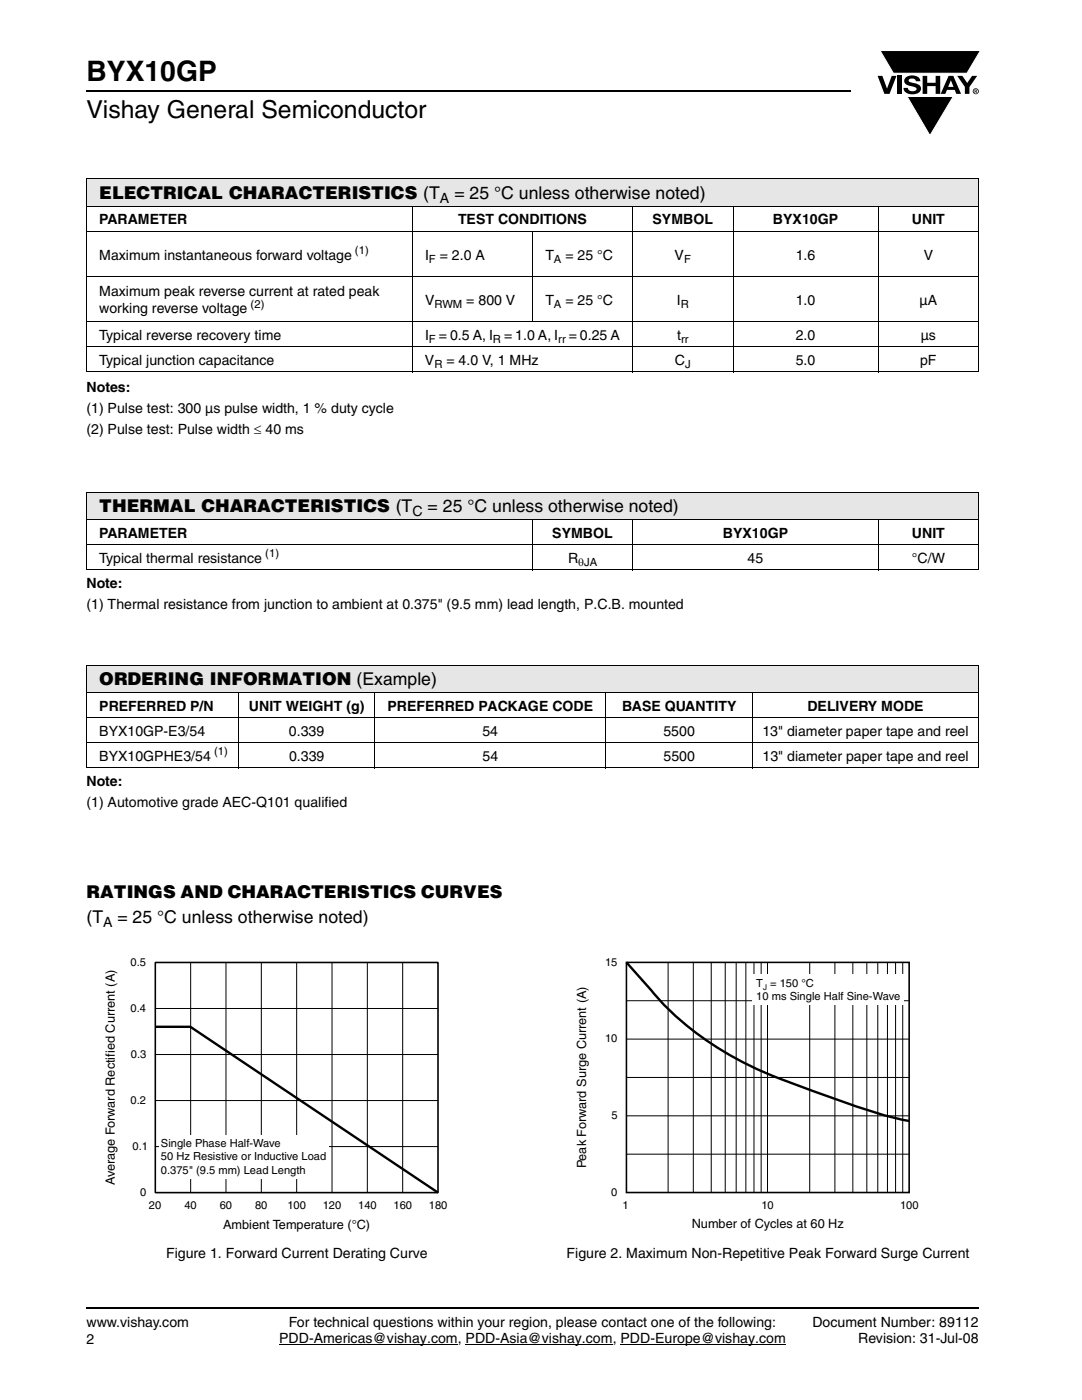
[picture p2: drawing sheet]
<svg xmlns="http://www.w3.org/2000/svg" width="216mm" height="279mm" viewBox="0 0 216 279" stroke-linecap="round" stroke-linejoin="round" font-family="sans-serif">
<defs><g id="words">
<text font-size="5.6" x="17.3" y="16.1">BYX10GP</text>
<text font-size="4.9" x="17.3" y="23.6">Vishay General Semiconductor</text>
<g font-size="3.5">
<text x="19.8" y="39.7">ELECTRICAL CHARACTERISTICS (T</text>
<text x="90.7" y="39.7">= 25 °C unless otherwise noted)</text>
<text x="19.8" y="102.2">THERMAL CHARACTERISTICS (T</text>
<text x="85.3" y="102.2">= 25 °C unless otherwise noted)</text>
<text x="19.8" y="136.7">ORDERING INFORMATION (Example)</text>
<text x="17.3" y="179.2">RATINGS AND CHARACTERISTICS CURVES</text>
<text x="17.3" y="184.2">(T</text>
<text x="23.4" y="184.2">= 25 °C unless otherwise noted)</text>
</g>
<g font-size="2.8">
<text x="87.8" y="40.5">A</text>
<text x="19.8" y="44.8">PARAMETER</text>
<text x="91.4" y="44.8">TEST CONDITIONS</text>
<text x="130.2" y="44.8">SYMBOL</text>
<text x="154.2" y="44.8">BYX10GP</text>
<text x="182" y="44.8">UNIT</text>
<text x="19.8" y="51.8">Maximum instantaneous forward voltage</text>
<text x="84.8" y="51.8">I</text>
<text x="87.8" y="51.8">= 2.0 A</text>
<text x="108.8" y="51.8">T</text>
<text x="112.8" y="51.8">= 25 °C</text>
<text x="134.6" y="51.8">V</text>
<text x="158.8" y="51.8">1.6</text>
<text x="184.3" y="51.8">V</text>
<text x="19.8" y="59">Maximum peak reverse current at rated peak</text>
<text x="19.8" y="62.5">working reverse voltage</text>
<text x="84.8" y="60.8">V</text>
<text x="93" y="60.8">= 800 V</text>
<text x="108.8" y="60.8">T</text>
<text x="112.8" y="60.8">= 25 °C</text>
<text x="135" y="60.8">I</text>
<text x="158.8" y="60.8">1.0</text>
<text x="183.5" y="60.8">µA</text>
<text x="19.8" y="67.8">Typical reverse recovery time</text>
<text x="84.8" y="67.8">I = 0.5 A, I</text>
<text x="100.6" y="67.8">= 1.0 A, I</text>
<text x="113.5" y="67.8">= 0.25 A</text>
<text x="135.1" y="67.8">t</text>
<text x="158.8" y="67.8">2.0</text>
<text x="183.7" y="67.8">µs</text>
<text x="19.8" y="72.8">Typical junction capacitance</text>
<text x="84.8" y="72.8">V</text>
<text x="89.1" y="72.8">= 4.0 V, 1 MHz</text>
<text x="134.7" y="72.8">C</text>
<text x="158.8" y="72.8">5.0</text>
<text x="183.6" y="72.8">pF</text>
<text x="17.3" y="78.2">Notes:</text>
<text x="17.3" y="82.4">(1) Pulse test: 300 µs pulse width, 1 % duty cycle</text>
<text x="17.3" y="86.7">(2) Pulse test: Pulse width ≤ 40 ms</text>
<text x="19.8" y="107.3">PARAMETER</text>
<text x="82.3" y="103">C</text>
<text x="110.2" y="107.3">SYMBOL</text>
<text x="144.2" y="107.3">BYX10GP</text>
<text x="182" y="107.3">UNIT</text>
<text x="19.8" y="112.3">Typical thermal resistance</text>
<text x="113.3" y="112.3">R</text>
<text x="149.2" y="112.3">45</text>
<text x="182" y="112.3">°C/W</text>
<text x="17.3" y="117.3">Note:</text>
<text x="17.3" y="121.6">(1) Thermal resistance from junction to ambient at 0.375&quot; (9.5 mm) lead length, P.C.B. mounted</text>
<text x="19.8" y="141.8">PREFERRED P/N</text>
<text x="49.7" y="141.8">UNIT WEIGHT (g)</text>
<text x="77.3" y="141.8">PREFERRED PACKAGE CODE</text>
<text x="124.1" y="141.8">BASE QUANTITY</text>
<text x="161.1" y="141.8">DELIVERY MODE</text>
<text x="19.8" y="146.8">BYX10GP-E3/54</text>
<text x="57.6" y="146.8">0.339</text>
<text x="96.3" y="146.8">54</text>
<text x="132.4" y="146.8">5500</text>
<text x="152.1" y="146.8">13&quot; diameter paper tape and reel</text>
<text x="19.8" y="151.8">BYX10GPHE3/54</text>
<text x="57.7" y="151.8">0.339</text>
<text x="96.3" y="151.8">54</text>
<text x="132.4" y="151.8">5500</text>
<text x="152.2" y="151.8">13&quot; diameter paper tape and reel</text>
<text x="17.3" y="156.9">Note:</text>
<text x="17.3" y="161.1">(1) Automotive grade AEC-Q101 qualified</text>
<text x="20.6" y="185.1">A</text>
<text x="33.1" y="251.1">Figure 1. Forward Current Derating Curve</text>
<text x="113.1" y="251.1">Figure 2. Maximum Non-Repetitive Peak Forward Surge Current</text>
<text x="17.3" y="268.1">2</text>
<text x="17.3" y="264.9">www.vishay.com</text>
<text x="55.7" y="268.1">PDD-Americas@vishay.com, PDD-Asia@vishay.com, PDD-Europe@vishay.com</text>
<text x="57.6" y="264.9">For technical questions within your region, please contact one of the following:</text>
<text x="162.1" y="264.9">Document Number: 89112</text>
<text x="171.3" y="268.1">Revision: 31-Jul-08</text>
</g>
<g font-size="2.5">
<text x="116.9" y="233.2" transform="rotate(-90 116.9 233.2)">Peak Forward Surge Current (A)</text>
<text x="22.9" y="236.6" transform="rotate(-90 22.9 236.6)">Average Forward Rectified Current (A)</text>
<text x="44.5" y="245.2">Ambient Temperature (°C)</text>
<text x="138" y="245.2">Number of Cycles at 60 Hz</text>
</g>
<g font-size="2.2">
<text x="70.8" y="50.7">(1)</text>
<text x="85.6" y="52.5">F</text>
<text x="110.5" y="52.5">A</text>
<text x="136.5" y="52.5">F</text>
<text x="50" y="61.4">(2)</text>
<text x="86.7" y="61.5">RWM</text>
<text x="110.5" y="61.5">A</text>
<text x="135.8" y="61.5">R</text>
<text x="85.6" y="68.5">F</text>
<text x="98.4" y="68.5">R</text>
<text x="111.4" y="68.5">rr</text>
<text x="135.9" y="68.5">rr</text>
<text x="86.7" y="73.5">R</text>
<text x="136.7" y="73.5">J</text>
<text x="52.9" y="111.1">(1)</text>
<text x="115.4" y="113">θJA</text>
<text x="42.7" y="150.7">(1)</text>
<text x="26.1" y="192.7">0.5</text>
<text x="120.7" y="192.7">15</text>
<text x="150.9" y="196.9">T</text>
<text x="153.7" y="196.9">= 150 °C</text>
<text x="26.1" y="201.9">0.4</text>
<text x="150.9" y="199.6">10 ms Single Half Sine-Wa</text>
<text x="177.3" y="199.6">ve</text>
<text x="120.7" y="208">10</text>
<text x="26.1" y="211.1">0.3</text>
<text x="26.1" y="220.3">0.2</text>
<text x="122" y="223.4">5</text>
<text x="26.5" y="229.5">0.1</text>
<text x="32.1" y="228.9">Single Phase Half-W</text>
<text x="32.1" y="231.6">50 Hz Resisti</text>
<text x="45.2" y="231.6">ve or Inductive Load</text>
<text x="52.5" y="228.9">ave</text>
<text x="28" y="238.7">0</text>
<text x="32.1" y="234.3">0.375&quot; (9.5 mm) Lead Length</text>
<text x="122" y="238.7">0</text>
<text x="29.7" y="241.3">20</text>
<text x="36.8" y="241.3">40</text>
<text x="43.8" y="241.3">60</text>
<text x="50.9" y="241.3">80</text>
<text x="57.3" y="241.3">100</text>
<text x="64.4" y="241.3">120</text>
<text x="71.5" y="241.3">140</text>
<text x="78.5" y="241.3">160</text>
<text x="85.6" y="241.3">180</text>
<text x="124.2" y="241.3">1</text>
<text x="151.9" y="241.3">10</text>
<text x="179.6" y="241.3">100</text>
</g>
<text font-size="1.6" x="152.3" y="197.5">J</text>
</g></defs>
<g fill="#000">
<path d="M175.1 15.1h1l.9 2.6 .9-2.6h1l-1.4 3.6h-1zM175.6 10.1h20l-2.7 4.5h-14.6zM179 15.1h.9v3.6h-.9zM180.8 15.4a2.1 2.1 0 0 1 2.7 .4l.1 .4h-.8a.79 .79 0 0 0-.7-.5 .79 .79 0 0 0-.8 .4l.2 .3 1 .2a1.08 1.08 0 0 1 1.3 1 1.08 1.08 0 0 1-1.1 1.2 1.73 1.73 0 0 1-2.4-1.3h.9a.96 .96 0 0 0 .8 .7 .96 .96 0 0 0 .9-.4 1.31 1.31 0 0 0-1.2-.6 1.03 1.03 0 0 1-1.1-.6 1.03 1.03 0 0 1 .2-1.2zM184.1 15.1h.9v1.4h1.7v-1.4h.9v3.6h-.9v-1.5h-1.7v1.5h-.9zM181 19.3h9.2l-4.6 7.8zM191 15.1h1l1 1.5 1-1.5h1l-1.6 2.3v1.3h-.9v-1.4z"/>
<path d="M189.7 16l-.5 1.3h1.1zM189.3 15.1h.9l1.6 3.6h-1l-.3-.8h-1.5l-.4 .8h-.9z"/>
<path d="M194.6 18v.2l.2-.1v-.1zM194.5 17.9h.4l.1 .2-.2 .2 .2 .2-.3-.2-.1 .2h-.1zM194.2 18.2a.5 .5 0 0 0 1 0 .5 .5 0 0 0-1 0zM194.1 18.2a.6 .6 0 0 1 1.2 0 .6 .6 0 0 1-1.2 0z"/>
</g>
<path d="M175.6 10.1h20l-2.7 4.5h-14.6zM181 19.3h9.2l-4.6 7.8z" fill="none" stroke="#fff" stroke-width=".2"/>
<path d="M17.3 18.2h152.5M17.3 261.1h178" fill="none" stroke="#000" stroke-width=".36"/>
<path d="M55.7 268.3h35.6M92.9 268.3h29.4M123.8 268.3h33" fill="none" stroke="#000" stroke-width=".2"/>
<path d="M17.3 35.7h178v5.5h-178z" fill="#e6e6e6"/>
<g fill="none" stroke="#000" stroke-width=".2">
<path d="M17.2 35.7h178.1M17.3 35.8v38.3M195.3 35.8v38.3M17.2 41.2h178.1M17.2 46.2h178.1M17.2 55.2h178.1M82.3 41.1v33.2M106.3 46.1v18.2M126.3 41.1v33.2M146.3 41.1v33.2M175.3 41.1v33.2M17.2 64.2h178.1"/>
<path d="M17.2 69.2h178.1M17.2 74.2h178.1"/>
</g>
<path d="M17.3 98.2h178v5.5h-178z" fill="#e6e6e6"/>
<path d="M17.2 98.2h178.1M17.3 98.3v15.3M195.3 98.3v15.3M17.2 103.7h178.1M17.2 108.7h178.1M17.2 113.7h178.1M106.3 103.6v10.2M126.3 103.6v10.2M175.3 103.6v10.2" fill="none" stroke="#000" stroke-width=".2"/>
<path d="M17.3 132.7h178v5.5h-178z" fill="#e6e6e6"/>
<path d="M17.2 132.7h178.1M17.2 138.2h178.1M17.3 132.8v20.4M47.6 138.2v15.1M74.8 138.2v15.1M120.9 138.2v15.1M150.2 138.2v15.1M195.3 132.8v20.4M17.2 143.2h178.1M17.2 148.3h178.1M17.2 153.2h178.1" fill="none" stroke="#000" stroke-width=".2"/>
<path d="M20.7 190.8h68.6v55h-68.6z" fill="#fff"/>
<path d="M38 192v46M45.1 192v46M52.1 192v46M59.2 192v46M66.2 192v46M73.3 192v46M80.4 192v46M30.9 219.6h56.5M30.9 210.5h56.5M30.9 201.3h56.5M30.9 228.8h56.5" fill="none" stroke="#000" stroke-width=".2"/>
<path d="M31 192.1h56.4v45.9h-56.4z" fill="none" stroke="#000" stroke-width=".32"/>
<path d="M31 204.9h7l49.4 33.1" fill="none" stroke="#000" stroke-width=".48"/>
<g fill="#fff">
<path d="M31.7 226.5h33.8v8.7h-33.8z"/>
<path d="M114.7 190.8h68.6v54.9h-68.6z"/>
</g>
<g fill="none" stroke="#000" stroke-width=".2">
<path d="M124.9 199.7h56.5M133.3 192.1v45.9M138.3 192.1v45.9M141.9 192.1v45.9M144.7 192.1v45.9M146.9 192.1v45.9M148.8 192.1v45.9M150.4 192.1v45.9M151.9 192.1v45.9M153.1 192.1v45.9M161.6 192.1v45.9M166.6 192.1v45.9"/>
<path d="M170.2 192.1v45.9M173 192.1v45.9M175.1 192.1v45.9M177.1 192.1v45.9M178.7 192.1v45.9M180.1 192.1v45.9M124.9 207.4h56.5M124.9 215h56.5M124.9 222.7h56.5M124.9 230.3h56.5"/>
</g>
<path d="M125 192.1h56.4v45.9h-56.4z" fill="none" stroke="#000" stroke-width=".32"/>
<path d="M150.2 194.5h30.2v6.1h-30.2z" fill="#fff"/>
<path d="M125 192.1l5.1 5.7a56.3 56.3 0 0 0 20.2 15.2 223 223 0 0 0 28.9 10.3l2.2 .4" fill="none" stroke="#000" stroke-width=".48"/>
<use href="#words"/>
</svg>
